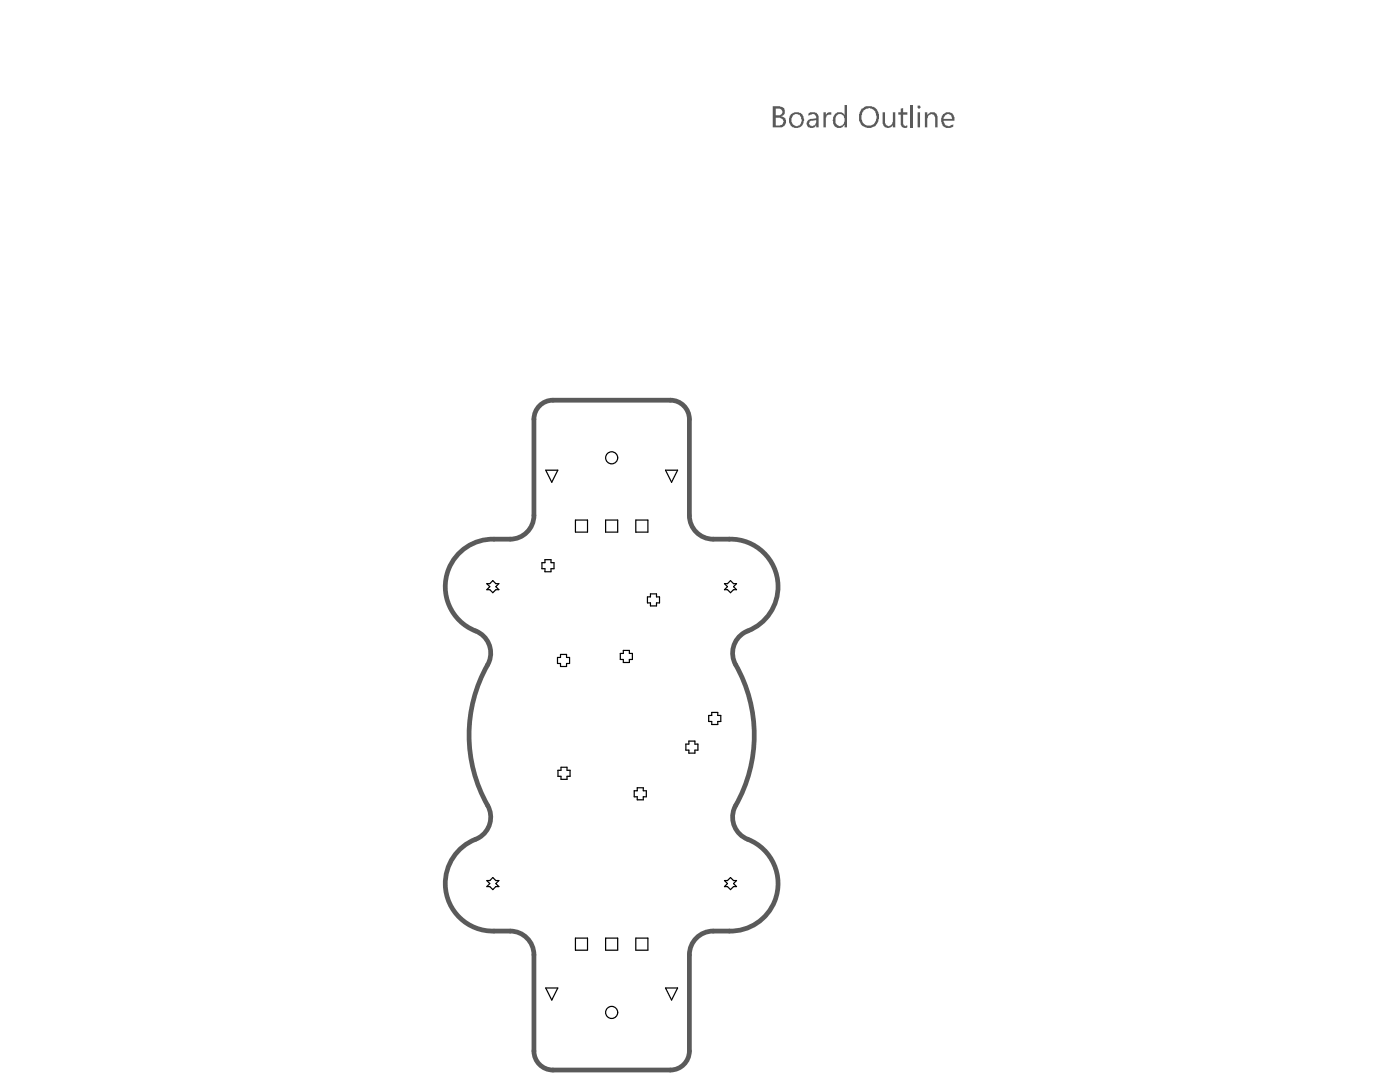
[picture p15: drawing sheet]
<svg xmlns="http://www.w3.org/2000/svg" width="279mm" height="216mm" viewBox="0 0 279 216" stroke-linecap="round" stroke-linejoin="round" font-family="sans-serif">
<path d="M110.4 79.9h23.4M106.6 83.6v19.2M137.6 83.6v19.2M98.6 107.6h3.2M142.3 107.6h3.3M98.6 185.8h3.2M106.6 190.5v19.2M137.6 190.5v19.2M142.3 185.8h3.3M110.4 213.5h23.4" fill="none" stroke="#5a5a5a" stroke-width=".95"/>
<g fill="#5a5a5a">
<path d="M164.3 22.4h.5v.7l.3-.6h.2v-.1h.6v.5h-.1a.81 .81 0 0 0-1 .7v1.8h-.5z"/>
<path d="M176.1 22.4h.5v1.8a.75 .75 0 0 0 .6 .9 .75 .75 0 0 0 .9-.5l.1-.3v-1.9h.5v3h-.5v-.5v.2a1.13 1.13 0 0 1-1.4 .4 1.13 1.13 0 0 1-.7-1.3z"/>
<path d="M179.8 21.7l.4-.1v.8h.9v.5h-.9v1.8l.2 .4h.2v.1l.5-.1v.3l-.3 .1a.85 .85 0 0 1-1-.8v-1.8h-.5v-.5h.5z"/>
<path d="M181.7 21h.5v4.4h-.5z"/>
<path d="M184.6 22.4h.5v.6a1.08 1.08 0 0 1 1.2-.6 1.08 1.08 0 0 1 .8 1.2v1.8h-.5v-1.7a.74 .74 0 0 0-.4-.8 .74 .74 0 0 0-.9 .2l-.2 .5v1.8h-.5z"/>
<path d="M154.8 21.7v1.3h.5a.68 .68 0 0 0 .8-.7 .68 .68 0 0 0-.8-.6zM154.8 23.5v1.6h.9a.78 .78 0 0 0 .7-.9 .78 .78 0 0 0-.9-.7zM154.2 21.2h1.5l.1 .1a.84 .84 0 0 1 .8 .7v.4a.62 .62 0 0 1-.6 .7l-.1 .1h.1a1.09 1.09 0 0 1 .9 1 1.09 1.09 0 0 1-.6 1.1l-.3 .1h-1.8z"/>
<path d="M158.2 23.1a1.24 1.24 0 0 0-.2 1.4 1.24 1.24 0 0 0 1.2 .7 1.28 1.28 0 0 0 .8-1.2 1.28 1.28 0 0 0-.8-1.2h-.5zM157.8 22.8a1.77 1.77 0 0 1 2.4 .2 1.91 1.91 0 0 1-.1 2.1 1.52 1.52 0 0 1-1.7 .4 1.52 1.52 0 0 1-.9-1.5l.1-.9h.1z"/>
<path d="M161.6 24.2a.66 .66 0 0 0 .2 .8 .66 .66 0 0 0 .9-.1l.2-.5v-.4zM161.3 22.6a1.11 1.11 0 0 1 1.2-.2l.4 .1a.97 .97 0 0 1 .5 1v1.9h-.5v-.3a1.08 1.08 0 0 1-1 .4 1.08 1.08 0 0 1-.9-.7v-.4h.1a.85 .85 0 0 1 .9-.7l.9-.1v-.4l-.2-.2a.51 .51 0 0 0-.9-.1l-.5 .2z"/>
<path d="M166.5 22.9a1.33 1.33 0 0 1 2.1 0v-1.9h.4v4.4h-.4v-.5h-.2a1.22 1.22 0 0 1-1.6 .5 1.22 1.22 0 0 1-.5-1.6v-.4zM166.9 23.1v.3a1.18 1.18 0 0 0 .7 1.8l.5-.1 .3-.4 .2-.5-.2-.8a.87 .87 0 0 0-.7-.7 .87 .87 0 0 0-.8 .4z"/>
<path d="M172.3 22v.2a1.92 1.92 0 0 0 .7 2.9 1.63 1.63 0 0 0 1.9-1.5l-.1-.6a1.4 1.4 0 0 0-.9-1.3 1.4 1.4 0 0 0-1.5 .3zM171.9 21.7h.1a2.02 2.02 0 0 1 3.4 1.1v.2a2.77 2.77 0 0 1-.9 2.3 2.31 2.31 0 0 1-2.3-.1 2.72 2.72 0 0 1-.4-3.3z"/>
<path d="M183.1 21.1h.2a.3 .3 0 0 1 .4 .2 .3 .3 0 0 1-.4 .3 .3 .3 0 0 1-.2-.4zM183.1 22.4h.5v3h-.5z"/>
<path d="M188.4 23.2l-.1 .5h1.7a.77 .77 0 0 0-.5-.8 .77 .77 0 0 0-.9 .3zM188.2 22.8h.1a1.31 1.31 0 0 1 1.6-.2 1.31 1.31 0 0 1 .6 1.5h-2.2v.1a1.08 1.08 0 0 0 1.8 .6h.1v.5a1.45 1.45 0 0 1-2.1-.4 2.12 2.12 0 0 1 .1-2.1z"/>
</g>
<path d="M110.4 79.9a3.8 3.8 0 0 0-3.8 3.7M133.8 79.9a3.8 3.8 0 0 1 3.8 3.7M98.6 107.6a9.5 9.5 0 0 0-9.5 7.6 9.5 9.5 0 0 0 5.8 10.7 4.7 4.7 0 0 1 2.4 6.8M106.6 102.8a4.7 4.7 0 0 1-4.8 4.8M137.6 102.8a4.7 4.7 0 0 0 4.7 4.8M145.6 107.6a9.5 9.5 0 0 1 9.6 8 9.5 9.5 0 0 1-6.6 10.6 4.7 4.7 0 0 0-1.8 6.5 28.7 28.7 0 0 1-.3 28.6 4.7 4.7 0 0 0 2.7 6.2 9.5 9.5 0 0 1 5.9 10.7 9.5 9.5 0 0 1-9.5 7.6M97.3 132.7a28.4 28.4 0 0 0 0 28M97.3 160.7a4.7 4.7 0 0 1-2.4 6.8 9.5 9.5 0 0 0-5.9 10.7 9.5 9.5 0 0 0 9.6 7.6M101.8 185.8a4.7 4.7 0 0 1 4.8 4.7M142.3 185.8a4.7 4.7 0 0 0-4.7 4.7M106.6 209.7a3.8 3.8 0 0 0 3.8 3.8M137.6 209.7a3.8 3.8 0 0 1-3.8 3.8" fill="none" stroke="#5a5a5a" stroke-width=".95"/>
<g fill="none" stroke="#000" stroke-width=".24">
<path d="M108.9 93.8h2.4l-1.2 2.4zM132.8 93.8h2.4l-1.2 2.4zM97.1 116.5h.7l.6-.6 .6 .6h.6l-.6 .6 .6 .6h-.6l-.6 .6-.6-.6h-.7l.7-.6zM108.2 112.3h.6v-.6h1.2v.6h.6v1.2h-.6v.6h-1.2v-.6h-.6zM114.8 103.8h2.5v2.4h-2.5zM120.9 103.8h2.4v2.4h-2.4zM126.9 103.8h2.4v2.4h-2.4zM129.2 119.1h.6v-.6h1.2v.6h.6v1.2h-.6v.6h-1.2v-.6h-.6zM144.6 116.5h.6l.6-.6 .6 .6h.6l-.6 .6 .6 .6h-.6l-.6 .6-.6-.6h-.6l.6-.6zM111.3 131.2h.6v-.6h1.2v.6h.6v1.2h-.6v.6h-1.2v-.6h-.6zM123.8 130.4h.6v-.6h1.2v.6h.6v1.2h-.6v.6h-1.2v-.6h-.6zM111.4 153.7h.6v-.6h1.2v.6h.6v1.2h-.6v.6h-1.2v-.6h-.6z"/>
<path d="M126.6 157.8h.6v-.6h1.2v.6h.6v1.2h-.6v.6h-1.2v-.6h-.6zM136.9 148.5h.6v-.6h1.2v.6h.6v1.2h-.6v.6h-1.2v-.6h-.6zM141.4 142.8h.6v-.6h1.2v.6h.6v1.2h-.6v.6h-1.2v-.6h-.6zM97.1 175.7h.7l.6-.6 .6 .6h.6l-.6 .6 .6 .6h-.6l-.6 .6-.6-.6h-.7l.7-.6zM144.6 175.7h.6l.6-.6 .6 .6h.6l-.6 .6 .6 .6h-.6l-.6 .6-.6-.6h-.6l.6-.6zM108.9 197.1h2.4l-1.2 2.4zM114.8 187.2h2.5v2.4h-2.5zM120.9 187.2h2.4v2.4h-2.4zM126.9 187.2h2.4v2.4h-2.4zM132.8 197.1h2.4l-1.2 2.4z"/>
<circle cx="122.1" cy="91.4" r="1.2"/>
<circle cx="122.1" cy="202" r="1.2"/>
</g>
</svg>
